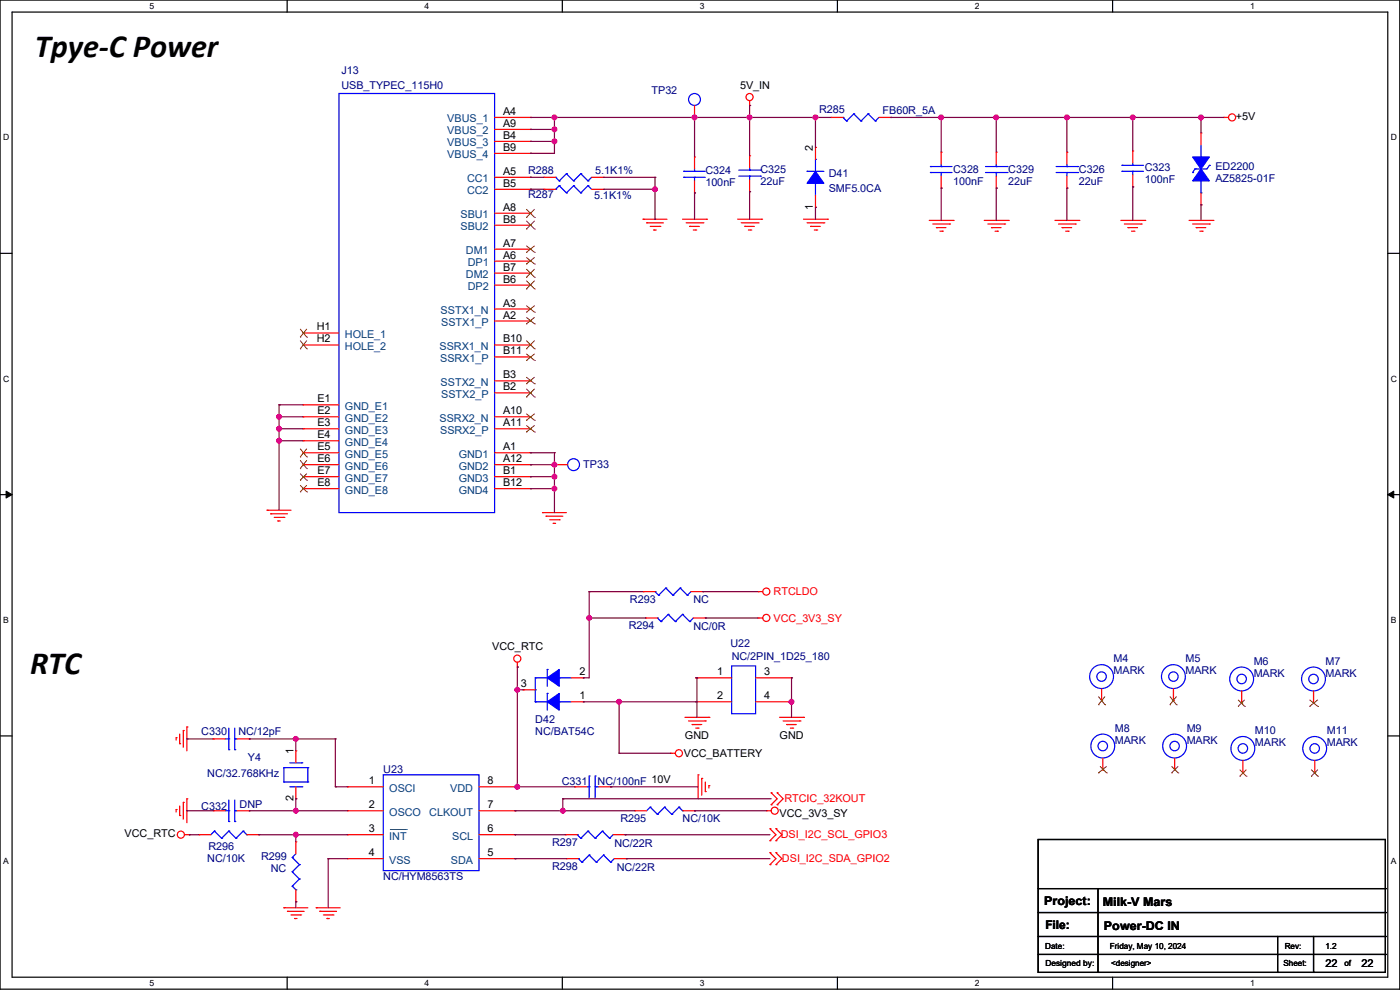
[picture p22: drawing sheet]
<svg xmlns="http://www.w3.org/2000/svg" width="297mm" height="210mm" viewBox="0 0 297 210" stroke-linecap="round" stroke-linejoin="round" font-family="sans-serif">
<defs><g id="words">
<g font-size="6.9">
<text x="7.4" y="12.1">Tpye-C Power</text>
<text x="6.4" y="142.9">RTC</text>
</g>
<g font-size="2.5">
<text x="221.5" y="191.9">Project:</text>
<text x="221.8" y="197">File:</text>
<text x="233.9" y="192.1">Milk-V Mars</text>
<text x="234.2" y="197.2">Power-DC IN</text>
</g>
<g font-size="2.3" fill="#000080">
<text x="72.4" y="15.8">J13</text>
<text x="72.4" y="18.8">USB_TYPEC_115H0</text>
<text x="138.2" y="19.9">TP32</text>
<text x="173.8" y="23.9">R285</text>
<text x="187.2" y="24.2">FB60R_5A</text>
<text x="112" y="36.9">R288</text>
<text x="112" y="42">R287</text>
<text x="126.3" y="36.9">5.1K1%</text>
<text x="149.6" y="36.9">C324</text>
<text x="149.6" y="39.4">100nF</text>
<text x="161.3" y="36.6">C325</text>
<text x="161.3" y="39.2">22uF</text>
<text x="175.8" y="37.6">D41</text>
<text x="175.8" y="40.7">SMF5.0CA</text>
<text x="202.2" y="36.6">C328</text>
<text x="202.2" y="39.2">100nF</text>
<text x="213.9" y="36.6">C329</text>
<text x="213.9" y="39.2">22uF</text>
<text x="228.9" y="36.6">C326</text>
<text x="228.9" y="39.2">22uF</text>
<text x="242.9" y="36.4">C323</text>
<text x="242.9" y="38.9">100nF</text>
<text x="257.8" y="36.1">ED2200</text>
<text x="257.8" y="38.7">AZ5825-01F</text>
<text x="126" y="42.2">5.1K1%</text>
<text x="123.7" y="99.4">TP33</text>
<text x="133.6" y="127.8">R293</text>
<text x="147.1" y="127.8">NC</text>
<text x="133.4" y="133.4">R294</text>
<text x="147.1" y="133.6">NC/0R</text>
<text x="155" y="137.2">U22</text>
<text x="155.2" y="140">NC/2PIN_1D25_180</text>
<text x="236.3" y="140.5">M4</text>
<text x="236.3" y="143">MARK</text>
<text x="251.5" y="140.5">M5</text>
<text x="251.5" y="143">MARK</text>
<text x="266" y="141">M6</text>
<text x="266" y="143.6">MARK</text>
<text x="281.2" y="141">M7</text>
<text x="281.2" y="143.6">MARK</text>
<text x="42.7" y="156">C330</text>
<text x="50.6" y="156">NC/12pF</text>
<text x="113.6" y="153.5">D42</text>
<text x="113.6" y="156">NC/BAT54C</text>
<text x="236.5" y="155.2">M8</text>
<text x="251.8" y="155.2">M9</text>
<text x="266.2" y="155.7">M10</text>
<text x="281.5" y="155.7">M11</text>
<text x="52.6" y="161.3">Y4</text>
<text x="236.5" y="157.8">MARK</text>
<text x="251.8" y="157.8">MARK</text>
<text x="266.2" y="158.3">MARK</text>
<text x="281.5" y="158.3">MARK</text>
<text x="44" y="164.9">NC/32.768KHz</text>
<text x="81.3" y="163.9">U23</text>
<text x="119.2" y="166.4">C331</text>
<text x="126.8" y="166.4">NC/100nF 10V</text>
<text x="42.7" y="171.7">C332</text>
<text x="50.8" y="171.5">DNP</text>
<text x="117.1" y="179.4">R297</text>
<text x="130.3" y="179.6">NC/22R</text>
<text x="131.6" y="174.3">R295</text>
<text x="144.8" y="174.3">NC/10K</text>
<text x="44" y="182.9">NC/10K</text>
<text x="44.2" y="180.4">R296</text>
<text x="55.4" y="182.4">R299</text>
<text x="57.4" y="185">NC</text>
<text x="117.1" y="184.4">R298</text>
<text x="130.8" y="184.7">NC/22R</text>
<text x="81.3" y="186.7">NC/HYM8563TS</text>
</g>
<g font-size="2.3">
<text x="157" y="18.8">5V_IN</text>
<text x="106.7" y="24.4">A4</text>
<text x="106.7" y="26.9">A9</text>
<text x="106.7" y="29.5">B4</text>
<text x="262.2" y="25.4">+5V</text>
<text x="106.7" y="32">B9</text>
<text x="172.5" y="32" transform="rotate(-90 172.5 32)">2</text>
<text x="106.7" y="37.1">A5</text>
<text x="106.7" y="39.6">B5</text>
<text x="106.7" y="44.7">A8</text>
<text x="106.7" y="47.2">B8</text>
<text x="172.5" y="44.5" transform="rotate(-90 172.5 44.5)">1</text>
<text x="106.7" y="52.3">A7</text>
<text x="106.7" y="54.9">A6</text>
<text x="106.7" y="57.4">B7</text>
<text x="106.7" y="59.9">B6</text>
<text x="106.7" y="65">A3</text>
<text x="67.2" y="70.1">H1</text>
<text x="106.7" y="67.6">A2</text>
<text x="67.2" y="72.6">H2</text>
<text x="106.7" y="75.2">B11</text>
<text x="106.7" y="72.6">B10</text>
<text x="106.7" y="80.3">B3</text>
<text x="106.7" y="82.8">B2</text>
<text x="67.3" y="85.3">E1</text>
<text x="67.3" y="87.9">E2</text>
<text x="106.7" y="87.9">A10</text>
<text x="67.3" y="90.4">E3</text>
<text x="67.3" y="93">E4</text>
<text x="67.3" y="95.5">E5</text>
<text x="106.7" y="95.5">A1</text>
<text x="106.7" y="90.4">A11</text>
<text x="67.3" y="98">E6</text>
<text x="67.3" y="100.6">E7</text>
<text x="106.7" y="98">A12</text>
<text x="106.7" y="100.6">B1</text>
<text x="67.3" y="103.1">E8</text>
<text x="106.7" y="103.1">B12</text>
<text x="104.4" y="138">VCC_RTC</text>
<text x="123" y="143.3">2</text>
<text x="152.2" y="143.3">1</text>
<text x="162.1" y="143.3">3</text>
<text x="110.5" y="145.8">3</text>
<text x="123" y="148.3">1</text>
<text x="152.2" y="148.3">2</text>
<text x="162.1" y="148.3">4</text>
<text x="62.2" y="160" transform="rotate(-90 62.2 160)">1</text>
<text x="145.1" y="160.6">VCC_BATTERY</text>
<text x="145.3" y="156.8">GND</text>
<text x="165.4" y="156.8">GND</text>
<text x="78.3" y="166.4">1</text>
<text x="103.4" y="166.4">8</text>
<text x="62.2" y="170" transform="rotate(-90 62.2 170)">2</text>
<text x="78.3" y="171.4">2</text>
<text x="103.4" y="171.4">7</text>
<text x="165.4" y="173.3">VCC_3V3_SY</text>
<text x="26.4" y="177.6">VCC_RTC</text>
<text x="78.3" y="176.5">3</text>
<text x="103.4" y="176.5">6</text>
<text x="78.3" y="181.6">4</text>
<text x="103.4" y="181.6">5</text>
<text x="281.2" y="205">22</text>
<text x="288.8" y="205">22</text>
</g>
<g font-size="2.3" fill="#004080">
<text x="94.9" y="25.9">VBUS_1</text>
<text x="94.9" y="28.5">VBUS_2</text>
<text x="94.9" y="33.6">VBUS_4</text>
<text x="94.9" y="31">VBUS_3</text>
<text x="99.1" y="38.7">CC1</text>
<text x="99.1" y="41.2">CC2</text>
<text x="97.7" y="46.3">SBU1</text>
<text x="97.7" y="48.8">SBU2</text>
<text x="98.9" y="53.9">DM1</text>
<text x="98.9" y="59">DM2</text>
<text x="99.2" y="56.4">DP1</text>
<text x="99.2" y="61.5">DP2</text>
<text x="73.2" y="71.7">HOLE_1</text>
<text x="93.5" y="66.6">SSTX1_N</text>
<text x="93.6" y="69.1">SSTX1_P</text>
<text x="73.2" y="74.2">HOLE_2</text>
<text x="93.2" y="74.2">SSRX1_N</text>
<text x="93.4" y="76.8">SSRX1_P</text>
<text x="93.5" y="81.8">SSTX2_N</text>
<text x="73.2" y="86.9">GND_E1</text>
<text x="73.2" y="89.5">GND_E2</text>
<text x="93.2" y="89.5">SSRX2_N</text>
<text x="93.6" y="84.4">SSTX2_P</text>
<text x="73.2" y="92">GND_E3</text>
<text x="73.2" y="94.5">GND_E4</text>
<text x="93.4" y="92">SSRX2_P</text>
<text x="73.2" y="97.1">GND_E5</text>
<text x="73.2" y="99.6">GND_E6</text>
<text x="97.3" y="97.1">GND1</text>
<text x="97.3" y="99.6">GND2</text>
<text x="73.2" y="102.2">GND_E7</text>
<text x="73.2" y="104.7">GND_E8</text>
<text x="97.3" y="104.7">GND4</text>
<text x="97.3" y="102.2">GND3</text>
<text x="82.6" y="167.9">OSCI</text>
<text x="95.5" y="167.9">VDD</text>
<text x="82.6" y="173">OSCO</text>
<text x="91.1" y="173">CLKOUT</text>
<text x="82.6" y="178.1">INT</text>
<text x="95.9" y="178.1">SCL</text>
<text x="82.6" y="183.2">VSS</text>
<text x="95.7" y="183.2">SDA</text>
</g>
<g font-size="2.3" fill="#f00">
<text x="164.1" y="126.3">RTCLDO</text>
<text x="164.1" y="131.9">VCC_3V3_SY</text>
<text x="166.4" y="170.2">RTCIC_32KOUT</text>
<text x="165.6" y="177.8">DSI_I2C_SCL_GPIO3</text>
<text x="165.9" y="182.9">DSI_I2C_SDA_GPIO2</text>
</g>
<g font-size="1.8">
<text x="31.7" y="1.9">5</text>
<text x="90.1" y="1.9">4</text>
<text x="148.5" y="1.9">3</text>
<text x="206.8" y="1.9">2</text>
<text x="265.2" y="1.9">1</text>
<text x=".7" y="29.8">D</text>
<text x="295.1" y="29.8">D</text>
<text x=".7" y="81">C</text>
<text x="295.1" y="81">C</text>
<text x=".7" y="132.1">B</text>
<text x="295.1" y="132.1">B</text>
<text x=".7" y="183.3">A</text>
<text x="295.1" y="183.3">A</text>
<text x="221.7" y="201.3">Date:</text>
<text x="235.5" y="201.3">Friday, May 10, 2024</text>
<text x="272.5" y="201.3">Rev:</text>
<text x="281.2" y="201.3">1.2</text>
<text x="31.7" y="209.2">5</text>
<text x="90.1" y="209.2">4</text>
<text x="148.5" y="209.2">3</text>
<text x="206.8" y="209.2">2</text>
<text x="221.8" y="204.8">Designed by:</text>
<text x="235.7" y="204.8">&lt;designer&gt;</text>
<text x="265.2" y="209.2">1</text>
<text x="272.3" y="204.8">Sheet:</text>
<text x="285.2" y="204.8">of</text>
</g>
</g></defs>
<path d="M0 0h296.9v209.8h-296.9zM2.6 2.6h291.8v204.7h-291.8z" fill="none" stroke="#000" stroke-width=".25"/>
<g fill="#fff">
<path d="M31.7 .3h1v2h-1z"/>
<path d="M31.7 207.5h1v2.1h-1z"/>
</g>
<path d="M60.9 0v2.6M60.9 207.3v2.5" fill="none" stroke="#000" stroke-width=".25"/>
<g fill="#fff">
<path d="M90.1 .3h1v2h-1z"/>
<path d="M90.1 207.5h1v2.1h-1z"/>
</g>
<path d="M119.3 0v2.6M119.3 207.3v2.5" fill="none" stroke="#000" stroke-width=".25"/>
<g fill="#fff">
<path d="M148.5 .3h1v2h-1z"/>
<path d="M148.5 207.5h1v2.1h-1z"/>
</g>
<path d="M177.7 0v2.6M177.7 207.3v2.5" fill="none" stroke="#000" stroke-width=".25"/>
<g fill="#fff">
<path d="M206.8 .3h1v2h-1z"/>
<path d="M206.8 207.5h1v2.1h-1z"/>
</g>
<path d="M236 0v2.6M236 207.3v2.5" fill="none" stroke="#000" stroke-width=".25"/>
<g fill="#fff">
<path d="M265.2 .3h1v2h-1z"/>
<path d="M265.2 207.5h1v2.1h-1z"/>
<path d="M.7 28.2h1.2v2h-1.2z"/>
<path d="M295 28.2h1.3v2h-1.3z"/>
<path d="M.7 79.3h1.2v2.1h-1.2z"/>
<path d="M295 79.3h1.3v2.1h-1.3z"/>
</g>
<path d="M0 53.7h2.6M294.4 53.7h2.5" fill="none" stroke="#000" stroke-width=".25"/>
<g fill="#fff">
<path d="M.7 130.5h1.2v2h-1.2z"/>
<path d="M295 130.5h1.2v2h-1.2z"/>
</g>
<path d="M0 104.9h2.6M294.4 104.9h2.5" fill="none" stroke="#000" stroke-width=".25"/>
<path d="M1.3 104.2l1.3 .7-1.3 .7zM294.4 104.9l1.3-.7v1.4z" fill="#000" stroke="#000" stroke-width=".21"/>
<g fill="#fff">
<path d="M.7 181.7h1.2v2h-1.2z"/>
<path d="M295 181.7h1.2v2h-1.2z"/>
</g>
<g fill="none" stroke="#000" stroke-width=".25">
<path d="M0 156.1h2.6M294.4 156.1h2.5M220.2 178.1h73.7v28.2h-73.7zM220.2 188.5h73.7M220.2 193.6h73.7M220.2 198.6h73.7M232.9 188.5v17.8M271 198.6v7.7M278.7 198.6v7.7M293.9 188.5h.1M293.9 193.6h.1M293.9 198.6h.1"/>
<path d="M220.2 202.5h73.7M232.9 206.3h.1M271 206.3h.1M278.7 206.3h.1M293.9 202.5h.1"/>
</g>
<g fill="none" stroke="#f00" stroke-width=".25">
<path d="M104.9 24.9h7.6M104.9 37.6h7.6M104.9 27.5h7.6M104.9 32.5h7.6M104.9 30h7.6M112.5 24.9h.1M112.5 37.6h.1M112.5 27.5h.1M112.5 32.5h.1M112.5 30h.1M115.3 37.6h.1M115.3 37.6h2.6"/>
<path d="M125.5 37.6h2.5M128 37.6h.1M147.3 24.9h.1M147.3 33.3h.1M147.3 22.4v2.5M147.3 33.3v2.5M147.3 38.4v2.5M159 22.4h.1M159 33h.1M159 21.4v1M159 33v2.6M159 38.1v2.6"/>
<path d="M173 31.3h.1M173 31.3v2.5M176.3 24.9h.1M176.3 24.9h2.5M186.5 24.9h2.5M189 24.9h.1M199.7 32.3h.1M199.7 39.9h.1M199.7 32.3v2.5M199.7 37.4v2.5M211.3 32.3h.1M211.3 39.9h.1"/>
<path d="M211.3 32.3v2.5M211.3 37.4v2.5M226.3 32.3h.1M226.3 39.9h.1M226.3 32.3v2.5M226.3 37.4v2.5M240.3 32h.1M240.3 39.6h.1M240.3 32v2.6M240.3 37.1v2.5M254.8 28.2h.1M254.8 28.2v2.6"/>
<path d="M259.6 24.9h.1M259.6 24.9h1M104.9 55.4h7.6M104.9 52.9h7.6M104.9 45.2h7.6M104.9 47.8h7.6M104.9 57.9h7.6M104.9 40.2h7.6M112.5 55.4h.1M112.5 52.9h.1M112.5 45.2h.1M112.5 47.8h.1"/>
<path d="M112.5 57.9h.1M112.5 40.2h.1M115.3 40.2h.1M115.3 40.2h2.6M125.5 40.2h2.5M128 40.2h.1M136.4 46.5h.1M136.4 46.5h5.1M137.2 47.3h.1M137.2 47.3h3.5M137.9 48h2.1M138.7 48.8h.1"/>
<path d="M138.7 48.8h.5M140 48h.1M144.8 46.5h5.1M145.6 47.3h3.5M146.3 48h.1M146.3 48h2.1M147.1 48.8h.5M147.3 40.9h.1M147.6 48.8h.1M149.1 47.3h.1M149.9 46.5h.1M156.5 46.5h5.1"/>
<path d="M157.2 47.3h3.6M158 48h.1M158 48h2M158.8 48.8h.5M159 40.7h.1M159.3 48.8h.1M160.8 47.3h.1M161.6 46.5h.1M170.5 46.5h5M171.2 47.3h3.6M172 48h.1M172 48h2"/>
<path d="M172.7 48.8h.5M173 44h.1M173 41.4v2.6M173.2 48.8h.1M174.8 47.3h.1M175.5 46.5h.1M197.1 46.8h5.1M197.9 47.5h3.5M198.6 48.3h.1M198.6 48.3h2.1M199.4 49h.5M199.9 49h.1"/>
<path d="M201.4 47.5h.1M202.2 46.8h.1M208.8 46.8h5.1M209.6 47.5h3.5M210.3 48.3h.1M210.3 48.3h2.1M211.1 49h.5M211.6 49h.1M213.1 47.5h.1M213.9 46.8h.1M223.8 46.8h5.1M224.6 47.5h3.5"/>
<path d="M225.3 48.3h.1M225.3 48.3h2.1M226.1 49h.5M226.6 49h.1M228.1 47.5h.1M228.9 46.8h.1M237.8 46.8h5M238.5 47.5h3.6M239.3 48.3h.1M239.3 48.3h2M240.1 49h.5M240.6 49h.1"/>
<path d="M242.1 47.5h.1M242.8 46.8h.1M252.2 46.8h5.1M253 47.5h3.6M253.8 48.3h.1M253.8 48.3h2M254.5 49h.5M254.8 43.5h.1M254.8 40.9v2.6M255 49h.1M256.6 47.5h.1M257.3 46.8h.1"/>
<path d="M64.3 70.6h.1M64.3 73.2h.1M64.3 73.2h7.6M64.3 70.6h7.6M104.9 68.1h7.6M104.9 65.6h7.6M104.9 75.7h7.6M104.9 73.2h7.6M104.9 60.5h7.6M112.5 68.1h.1M112.5 65.6h.1M112.5 75.7h.1"/>
<path d="M112.5 73.2h.1M112.5 60.5h.1M64.3 85.9h.1M64.3 88.4h.1M64.3 91h.1M64.3 93.5h.1M64.3 96h.1M64.3 98.6h.1M64.3 96h7.6M64.3 88.4h7.6M64.3 91h7.6M64.3 98.6h7.6"/>
<path d="M64.3 85.9h7.6M64.3 93.5h7.6M104.9 96h7.6M104.9 88.4h7.6M104.9 91h7.6M104.9 98.6h7.6M104.9 80.8h7.6M104.9 83.3h7.6M112.5 96h.1M112.5 88.4h.1M112.5 91h.1M112.5 98.6h.1"/>
<path d="M112.5 80.8h.1M112.5 83.3h.1M117.9 98.6h.1M117.9 98.6h2.5M56.7 108.2h.1M56.7 108.2h5M57.4 109h.1M57.4 109h3.6M58.2 109.7h2M58.9 110.5h.1M58.9 110.5h.6M60.2 109.7h.1"/>
<path d="M64.3 101.1h.1M64.3 103.7h.1M64.3 103.7h7.6M64.3 101.1h7.6M104.9 103.7h7.6M104.9 101.1h7.6M112.5 103.7h.1M112.5 101.1h.1M115.1 108.7h.1M115.1 108.7h5.1M115.8 109.5h.1M115.8 109.5h3.6"/>
<path d="M116.6 110.3h2M117.4 111h.1M117.4 111h.5M118.6 110.3h.1M136.4 125.5h.1M136.4 125.5h2.6M136.9 131.1h.1M136.9 131.1h2.6M146.6 125.5h2.5M147.1 131.1h2.5M149.1 125.5h.1M149.6 131.1h.1"/>
<path d="M160.8 125.5h.1M160.8 131.1h.1M160.8 125.5h1M160.8 131.1h1M37.4 156.5h.1M37.4 156.5v.5M38.1 157.8h.1M38.1 155.7v2.1M38.9 155h.1M38.9 155v3.5M39.6 154.2h.1M39.6 154.2v5.1"/>
<path d="M45.2 156.7h.1M45.2 156.7h2.6M50.3 156.7h2.6M52.9 156.7h.1M62.8 159.3h.1M62.8 159.3v2.5M109.7 141.5h.1M109.7 140.5v1M111 146.3h.1M111 146.3h2.6M121.2 143.8h2.5M121.2 148.9h2.5"/>
<path d="M123.7 148.9h.1M123.7 143.8h.1M142.3 159.8h.1M142.3 159.8h1M145.3 152.2h5.1M146.1 152.9h3.5M146.8 153.7h.1M146.8 153.7h2.1M147.6 143.8h.1M147.6 148.9h.1M147.6 154.5h.5M147.6 143.8h7.6"/>
<path d="M147.6 148.9h7.6M148.1 154.5h.1M149.6 152.9h.1M150.4 152.2h.1M160.3 143.8h7.6M160.3 148.9h7.6M165.4 152.2h5.1M166.1 152.9h3.6M166.9 153.7h.1M166.9 153.7h2M167.7 154.5h.5M167.9 143.8h.1"/>
<path d="M167.9 148.9h.1M168.2 154.5h.1M169.7 152.9h.1M170.5 152.2h.1M233.7 148.6h.1M233.7 146.1v2.5M248.9 148.6h.1M248.9 146.1v2.5M263.4 149.1h.1M263.4 146.6v2.5M278.7 149.1h.1M278.7 146.6v2.5"/>
<path d="M37.4 171.7h.1M37.4 171.7v.5M38.1 173h.1M38.1 171v2M38.9 170.2h.1M38.9 170.2v3.6M39.1 177.1h1.1M39.6 169.4h.1M39.6 169.4v5.1M40.2 177.1h.1M42.2 177.1h.1M42.2 177.1h2.5"/>
<path d="M45.2 172h.1M45.2 172h2.6M50.3 172h2.6M52.3 177.1h2.6M52.9 172h.1M54.9 177.1h.1M62.8 169.4h.1M62.8 178.6h.1M62.8 166.9v2.5M62.8 178.6v2.5M73.7 166.9h.1M73.7 172h.1"/>
<path d="M73.7 177.1h.1M73.7 177.1h7.6M73.7 172h7.6M73.7 166.9h7.6M101.6 177.1h7.6M101.6 172h7.6M101.6 166.9h7.6M109.2 177.1h.1M109.2 172h.1M109.2 166.9h.1M119.9 177.1h.1M119.9 177.1h2.5"/>
<path d="M121.9 166.9h.1M121.9 166.9h2.6M127 166.9h2.6M129.6 166.9h.1M130.1 177.1h2.5M132.6 177.1h.1M134.6 172h.1M134.6 172h2.6M144.8 172h2.5M147.3 172h.1M148.1 164.4h.1M148.1 164.4v5"/>
<path d="M148.9 165.1h.1M148.9 165.1v3.6M149.6 167.9h.1M149.6 165.9v2M150.4 166.6h.1M150.4 166.6v.6M162.6 172h.1M162.6 172h1M163.3 178.3h.1M163.3 175.8h.1M163.3 175.8l1.3 1.3-1.3 1.2M163.6 170.7h.1"/>
<path d="M163.6 168.2h.1M163.6 168.2l1.3 1.2-1.3 1.3M164.6 178.3h.1M164.6 175.8h.1M164.6 175.8l1.3 1.3-1.3 1.2M164.9 170.7h.1M164.9 168.2h.1M164.9 168.2l1.2 1.2-1.2 1.3M234 163.3h.1M234 160.8v2.5M249.2 163.3h.1M249.2 160.8v2.5"/>
<path d="M263.7 163.9h.1M263.7 161.3v2.6M278.9 163.9h.1M278.9 161.3v2.6M60.2 192.6h.1M60.2 192.6h5.1M61 193.3h.1M61 193.3h3.5M61.7 194.1h2.1M62.5 194.8h.1M62.5 194.8h.5M62.8 191.3h.1"/>
<path d="M62.8 188.7v2.6M63.8 194.1h.1M67.1 192.6h.1M67.1 192.6h5.1M67.8 193.3h.1M67.8 193.3h3.6M68.6 194.1h2M69.4 194.8h.1M69.4 194.8h.5M70.6 194.1h.1M73.7 182.1h.1M73.7 182.1h7.6"/>
<path d="M101.6 182.1h7.6M109.2 182.1h.1M120.2 182.1h.1M120.2 182.1h2.5M130.3 182.1h2.6M132.9 182.1h.1M163.3 183.4h.1M163.3 180.9h.1M163.3 180.9l1.3 1.2-1.3 1.3M164.6 183.4h.1M164.6 180.9h.1M164.6 180.9l1.3 1.2-1.3 1.3"/>
<circle cx="159" cy="20.6" r=".75"/>
<circle cx="261.4" cy="24.9" r=".75"/>
<circle cx="109.7" cy="139.7" r=".75"/>
<circle cx="162.6" cy="131.1" r=".75"/>
<circle cx="162.6" cy="125.5" r=".75"/>
<circle cx="144" cy="159.8" r=".75"/>
<circle cx="38.4" cy="177" r=".75"/>
<circle cx="164.3" cy="172" r=".75"/>
</g>
<g fill="none" stroke="#00f" stroke-width=".25">
<path d="M71.9 19.8h33v88.9h-33zM117.9 37.6h.1M117.9 37.6l.7 .8M118.6 38.4h.1M118.6 39.4h.1M118.6 39.4l1.6 1.5M118.6 39.4l-.7 .8M120.2 36.9h.1M120.2 36.9l1.5 1.5M120.2 36.9l-1.6 1.5M121.7 38.4h.1M121.7 39.4h.1"/>
<path d="M121.7 39.4l1.5 1.5M121.7 39.4l-1.5 1.5M123.2 36.9h.1M123.2 36.9l1.5 1.5M123.2 36.9l-1.5 1.5M124.7 38.4h.1M124.7 39.4h.1M124.7 39.4l.8 .8M124.7 39.4l-1.5 1.5M125.5 37.6l-.8 .8M145.1 37.6h.1M145.1 36.3h.1"/>
<path d="M145.1 36.3h4.5M145.1 37.6h4.5M147.3 36.3h.1M147.3 37.6h.1M147.3 35.8v.5M147.3 37.6v.8M156.7 37.4h4.6M156.7 36.1h4.6M159 36.1h.1M159 37.4h.1M159 35.6v.5M159 37.4v.7"/>
<path d="M161.3 37.4h.1M161.3 36.1h.1M171.2 36.3h.1M171.2 36.3h3.6M173 38.9h.1M173 33.8h.1M173 33.8v2.5M173 38.9v2.5M178.8 24.9h.1M178.8 24.9l.8 .8M179.6 25.7h.1M181.1 24.2h.1"/>
<path d="M181.1 24.2l1.5 1.5M181.1 24.2l-1.5 1.5M182.6 25.7h.1M184.2 24.2h.1M184.2 24.2l1.5 1.5M184.2 24.2l-1.6 1.5M185.7 25.7h.1M186.5 24.9l-.8 .8M197.4 36.6h.1M197.4 35.3h.1M197.4 36.6h4.6M197.4 35.3h4.6"/>
<path d="M199.7 35.3h.1M199.7 36.6h.1M199.7 34.8v.5M199.7 36.6v.8M209.1 36.6h4.5M209.1 35.3h4.5M211.3 35.3h.1M211.3 36.6h.1M211.3 34.8v.5M211.3 36.6v.8M213.6 36.6h.1M213.6 35.3h.1"/>
<path d="M224 36.6h4.6M224 35.3h4.6M226.3 35.3h.1M226.3 36.6h.1M226.3 34.8v.5M226.3 36.6v.8M228.6 36.6h.1M228.6 35.3h.1M238 36.3h.1M238 35.1h.1M238 36.3h4.6M238 35.1h4.6"/>
<path d="M240.3 35.1h.1M240.3 36.3h.1M240.3 34.6v.5M240.3 36.3v.8M253 36.6h.1M253.5 35.8h.1M253.5 35.8l-.5 .8M254.8 33.3h.1M254.8 30.8v2.5M254.8 38.4v2.5M256.6 35.1h.1M256.6 35.1l-.5 .7h-2.6"/>
<path d="M117.9 40.2h.1M120.2 40.9h.1M123.2 40.9h.1M254.8 40.9h.1M139 125.5h.1M139 125.5l.7 .8M139.5 131.1h.1M139.5 131.1l.7 .7M139.7 126.3h.1M140.2 131.8h.1M141.2 124.7h.1M141.2 124.7l1.6 1.6"/>
<path d="M141.2 124.7l-1.5 1.6M141.8 130.3h.1M141.8 130.3l-1.6 1.5M141.8 130.3l1.5 1.5M142.8 126.3h.1M143.3 131.8h.1M144.3 124.7h.1M144.3 124.7l1.5 1.6M144.3 124.7l-1.5 1.6M144.8 130.3h.1M144.8 130.3l1.5 1.5M144.8 130.3l-1.5 1.5"/>
<path d="M145.8 126.3h.1M146.3 131.8h.1M146.6 125.5l-.8 .8M147.1 131.1l-.8 .7M47.8 156.7h.7M48.5 159h.1M48.5 156.7h.1M48.5 154.5v4.5M49.8 156.7h.1M49.8 159h.1M49.8 154.5v4.5M49.8 156.7h.5"/>
<path d="M113.6 148.9h.1M113.6 143.8h.1M113.6 146.3h.1M113.6 148.9h2.5M113.6 143.8h2.5M113.6 143.8v5.1M116.1 147.1h.1M116.1 142h.1M116.1 142v3.6M116.1 147.1v3.5M118.6 148.9h.1M118.6 143.8h.1"/>
<path d="M118.6 148.9h2.6M118.6 143.8h2.6M155.2 141.2h5.1v10.2h-5.1zM45.5 176.3h.1M45.5 176.3l-.8 .8M45.5 176.3l1.5 1.5M47 177.8h.1M47.8 172h.7M48.5 174.3h.1M48.5 172h.1M48.5 176.3h.1M48.5 169.7v4.6"/>
<path d="M48.5 176.3l-1.5 1.5M48.5 176.3l1.6 1.5M49.8 172h.1M49.8 174.3h.1M49.8 172h.5M49.8 169.7v4.6M50.1 177.8h.1M51.6 176.3h.1M51.6 176.3l-1.5 1.5M51.6 176.3l.7 .8M52.3 177.1h.1M60.2 165.9h.1"/>
<path d="M60.2 162.8h.1M60.2 162.8h5.1M60.2 165.9h5.1M60.2 162.8v3.1M61.5 166.9h2.5M61.5 161.8h2.5M64 161.8h.1M64 166.9h.1M65.3 162.8h.1M65.3 165.9h.1M65.3 162.8v3.1M81.3 164.4h20.3v20.3h-20.3z"/>
<path d="M122.4 177.1h.1M122.4 177.1l.8 .7M123.2 177.8h.1M124.5 166.9h.5M124.7 176.3h.1M124.7 176.3l1.6 1.5M124.7 176.3l-1.5 1.5M125 166.9h.1M125 164.6h.1M125 164.6v4.6M126.3 177.8h.1M126.3 164.6h.1"/>
<path d="M126.3 166.9h.1M126.3 166.9h.7M126.3 164.6v4.6M127.8 176.3h.1M127.8 176.3l1.5 1.5M127.8 176.3l-1.5 1.5M129.3 177.8h.1M130.1 177.1l-.8 .7M137.9 171.2h.1M137.9 171.2l-.7 .8M137.9 171.2l1.6 1.5M139.5 172.7h.1"/>
<path d="M141 171.2h.1M141 171.2l-1.5 1.5M141 171.2l1.5 1.5M142.5 172.7h.1M144 171.2h.1M144 171.2l-1.5 1.5M144 171.2l.8 .8M144.8 172h.1M62 181.9h.1M62 184.9h.1M62 188h.1M62 181.9l1.5 1.5"/>
<path d="M62 184.9l1.5 1.6M62 188l.8 .7M62.8 188.7h.1M62.8 181.1l-.8 .8M63.5 183.4h.1M63.5 186.5h.1M63.5 183.4l-1.5 1.5M63.5 186.5l-1.5 1.5M122.7 182.1h.1M122.7 182.1l.8 .8M123.5 182.9h.1M125 181.4h.1"/>
<path d="M125 181.4l1.5 1.5M125 181.4l-1.5 1.5M126.5 182.9h.1M128 181.4h.1M128 181.4l1.6 1.5M128 181.4l-1.5 1.5M129.6 182.9h.1M130.3 182.1l-.7 .8"/>
<circle cx="147.3" cy="21.1" r="1.26"/>
<circle cx="121.7" cy="98.6" r="1.26"/>
<circle cx="233.7" cy="143.5" r="2.53"/>
<circle cx="233.7" cy="143.5" r="1.01"/>
<circle cx="233.9" cy="158.3" r="2.53"/>
<circle cx="233.9" cy="158.3" r="1.01"/>
<circle cx="248.9" cy="143.5" r="2.53"/>
<circle cx="248.9" cy="143.5" r="1.01"/>
<circle cx="249.2" cy="158.3" r="2.53"/>
<circle cx="249.2" cy="158.3" r="1.01"/>
<circle cx="263.4" cy="144" r="2.53"/>
<circle cx="263.4" cy="144" r="1.01"/>
<circle cx="263.7" cy="158.8" r="2.53"/>
<circle cx="263.7" cy="158.8" r="1.01"/>
<circle cx="278.6" cy="144" r="2.53"/>
<circle cx="278.6" cy="144" r="1.01"/>
<circle cx="278.9" cy="158.8" r="2.53"/>
<circle cx="278.9" cy="158.8" r="1.01"/>
</g>
<g fill="none" stroke="#804000" stroke-width=".21">
<path d="M111.7 56h.1M111.7 53.5h.1M111.7 46.1h.1M111.7 48.6h.1M111.7 58.8h.1M111.7 54.6l1.7 1.4M111.7 52.1l1.7 1.4M111.7 44.4l1.7 1.7M111.7 46.8l1.7 1.8M111.7 57.1l1.7 1.7M111.7 59.5l1.7 1.8M113.4 56h.1"/>
<path d="M113.4 53.5h.1M113.4 46.1h.1M113.4 48.6h.1M113.4 58.8h.1M113.4 54.6l-1.7 1.4M113.4 52.1l-1.7 1.4M113.4 44.4l-1.7 1.7M113.4 46.8l-1.7 1.8M113.4 57.1l-1.7 1.7M113.4 59.5l-1.7 1.8M63.7 71.5h.1M63.7 74h.1"/>
<path d="M63.7 69.8l1.4 1.7M63.7 72.2l1.4 1.8M65.1 71.5h.1M65.1 74h.1M65.1 69.8l-1.4 1.7M65.1 72.2l-1.4 1.8M111.7 68.7h.1M111.7 66.2h.1M111.7 76.5h.1M111.7 74h.1M111.7 61.3h.1M111.7 67.3l1.7 1.4"/>
<path d="M111.7 64.8l1.7 1.4M111.7 75.1l1.7 1.4M111.7 72.2l1.7 1.8M113.4 68.7h.1M113.4 66.2h.1M113.4 76.5h.1M113.4 74h.1M113.4 61.3h.1M113.4 67.3l-1.7 1.4M113.4 64.8l-1.7 1.4M113.4 75.1l-1.7 1.4M113.4 72.2l-1.7 1.8"/>
<path d="M63.7 96.9h.1M63.7 99.4h.1M63.7 95.2l1.4 1.7M63.7 97.6l1.4 1.8M65.1 96.9h.1M65.1 99.4h.1M65.1 95.2l-1.4 1.7M65.1 97.6l-1.4 1.8M111.7 89.2h.1M111.7 91.6h.1M111.7 81.4h.1M111.7 84.2h.1"/>
<path d="M111.7 87.8l1.7 1.4M111.7 90.2l1.7 1.4M111.7 80l1.7 1.4M111.7 82.5l1.7 1.7M113.4 89.2h.1M113.4 91.6h.1M113.4 81.4h.1M113.4 84.2h.1M113.4 87.8l-1.7 1.4M113.4 90.2l-1.7 1.4M113.4 80l-1.7 1.4M113.4 82.5l-1.7 1.7"/>
<path d="M63.7 101.9h.1M63.7 104.3h.1M63.7 100.5l1.4 1.4M63.7 102.9l1.4 1.4M65.1 101.9h.1M65.1 104.3h.1M65.1 100.5l-1.4 1.4M65.1 102.9l-1.4 1.4M233 149.5h.1M233 147.7l1.4 1.8M234.4 149.5h.1M234.4 147.7l-1.4 1.8"/>
<path d="M248.2 149.5h.1M248.2 147.7l1.4 1.8M249.6 149.5h.1M249.6 147.7l-1.4 1.8M262.6 149.9h.1M262.6 148.4l1.5 1.5M264.1 149.9h.1M264.1 148.4l-1.5 1.5M277.8 149.9h.1M277.8 148.4l1.8 1.5M279.6 149.9h.1M279.6 148.4l-1.8 1.5"/>
<path d="M233 164h.1M233.4 162.6l1.4 1.4M234.8 164h.1M234.8 162.6l-1.8 1.4M248.5 164h.1M248.5 162.6l1.4 1.4M249.9 164h.1M249.9 162.6l-1.4 1.4M263 164.7h.1M263 163.3l1.4 1.4M264.4 164.7h.1M264.4 163.3l-1.4 1.4"/>
<path d="M278.2 164.7h.1M278.2 163.3l1.4 1.4M279.6 164.7h.1M279.6 163.3l-1.4 1.4"/>
</g>
<g fill="#00f" stroke="#00f" stroke-width=".25">
<path d="M173 36.3l1.8 2.6h-3.6z" fill-rule="evenodd"/>
<path d="M253 33.3h3.6l-1.8 2.5z" fill-rule="evenodd"/>
<path d="M254.8 35.8l1.8 2.6h-3.6z" fill-rule="evenodd"/>
<path d="M116.1 148.9l2.5-1.8v3.5z" fill-rule="evenodd"/>
<path d="M116.1 143.8l2.5-1.8v3.6z" fill-rule="evenodd"/>
</g>
<path d="M82.7 176h3.6M86.3 176h.1" fill="none" stroke="#004080" stroke-width=".21"/>
<g fill="none" stroke="#800040" stroke-width=".25">
<path d="M112.5 27.5h.1M112.5 24.9h.1M112.5 30h.1M112.5 32.5h.1M112.5 37.6h.1M112.5 27.5h5.1M112.5 24.9h63.8M112.5 30h5.1M112.5 37.6h2.8M117.6 24.9h.1M117.6 27.5h.1M117.6 30h.1"/>
<path d="M117.6 24.9v7.6h-5.1M128 37.6h11M139 37.6h.1M139 37.6v8.9M147.3 24.9h.1M147.3 24.9v8.4M159 24.9h.1M159 22.4h.1M159 22.4v10.6M173 24.9h.1M173 24.9v6.4M189 24.9h.1"/>
<path d="M189 24.9h70.6M199.7 39.9h.1M199.7 24.9h.1M199.7 24.9v7.4M199.7 39.9v6.9M211.3 24.9h.1M211.3 39.9h.1M211.3 24.9v7.4M211.3 39.9v6.9M226.3 39.9h.1M226.3 24.9h.1M226.3 24.9v7.4"/>
<path d="M226.3 39.9v6.9M240.3 24.9h.1M240.3 39.6h.1M240.3 24.9v7.1M240.3 39.6v7.2M254.8 24.9h.1M254.8 24.9v3.3M112.5 40.2h.1M112.5 40.2h2.8M128 40.2h11M139 40.2h.1M139 46.5h.1"/>
<path d="M147.3 40.9h.1M147.3 40.9v5.6M159 40.7h.1M159 40.7v5.8M173 44h.1M173 44v2.5M254.8 43.5h.1M254.8 43.5v3.3M59.2 85.9h.1M59.2 88.4h.1M59.2 91h.1M59.2 93.5h.1"/>
<path d="M59.2 85.9h5.1M59.2 85.9v22.3M59.2 88.4h5.1M59.2 91h5.1M59.2 93.5h5.1M112.5 96h.1M112.5 98.6h.1M112.5 96h5.1M112.5 98.6h5.4M117.6 96h.1M117.6 98.6h.1M117.6 96v12.7"/>
<path d="M112.5 101.1h.1M112.5 103.7h.1M112.5 101.1h5.1M112.5 103.7h5.1M117.6 101.1h.1M117.6 103.7h.1M125 131.1h.1M125 125.5h.1M125 125.5v18.3h-1.3M125 131.1h11.9M125 125.5h11.4M149.1 125.5h.1"/>
<path d="M149.1 125.5h11.7M149.6 131.1h.1M149.6 131.1h11.2M39.6 156.7h.1M39.6 156.7h5.6M52.9 156.7h.1M52.9 156.7h18.2M62.8 156.7h.1M62.8 156.7v2.6M71.1 156.7h.1M71.1 156.7v10.2M109.7 146.3h.1"/>
<path d="M109.7 141.5h.1M109.7 146.3h1.3M109.7 141.5v25.4M123.7 148.9h.1M123.7 143.8h.1M123.7 148.9h23.9M131.3 148.9h.1M131.3 159.8h.1M131.3 148.9v10.9M131.3 159.8h11M147.6 143.8h.2M147.8 143.8h.1"/>
<path d="M147.8 143.8v8.4M167.9 148.9h.1M167.9 143.8h.1M167.9 143.8v8.4M39.6 172h.1M39.6 172h5.6M40.2 177.1h.1M40.2 177.1h2M52.9 172h.1M52.9 172h20.8M54.9 177.1h.1M54.9 177.1h18.8"/>
<path d="M62.8 169.4h.1M62.8 172h.1M62.8 177.1h.1M62.8 169.4v2.6M62.8 177.1v1.5M71.1 166.9h.1M71.1 166.9h2.6M109.2 177.1h.1M109.2 172h.1M109.2 166.9h.1M109.2 177.1h10.7M109.2 172h25.4"/>
<path d="M109.2 166.9h12.7M109.7 166.9h.1M119.4 169.4h.1M119.4 172h.1M119.4 169.4h44.2M119.4 169.4v2.6M129.6 166.9h.1M129.6 166.9h18.5M132.6 177.1h.1M132.6 177.1h30.7M147.3 172h.1M147.3 172h15.3"/>
<path d="M62.8 191.3h.1M62.8 191.3v1.3M69.6 182.1h.1M69.6 182.1h4.1M69.6 182.1v10.5M109.2 182.1h.1M109.2 182.1h11M132.9 182.1h.1M132.9 182.1h30.4"/>
</g>
<g fill="#f0f" stroke="#f0f" stroke-width=".25">
<circle cx="117.6" cy="98.6" r=".5"/>
<circle cx="117.6" cy="101.1" r=".5"/>
<circle cx="117.6" cy="103.6" r=".5"/>
<circle cx="59.2" cy="88.4" r=".5"/>
<circle cx="59.2" cy="90.9" r=".5"/>
<circle cx="117.6" cy="27.4" r=".5"/>
<circle cx="117.6" cy="24.9" r=".5"/>
<circle cx="117.6" cy="30" r=".5"/>
<circle cx="59.2" cy="93.5" r=".5"/>
<circle cx="226.3" cy="24.9" r=".5"/>
<circle cx="211.3" cy="24.9" r=".5"/>
<circle cx="240.3" cy="24.9" r=".5"/>
<circle cx="254.8" cy="24.9" r=".5"/>
<circle cx="159" cy="24.9" r=".5"/>
<circle cx="147.3" cy="24.9" r=".5"/>
<circle cx="173" cy="24.9" r=".5"/>
<circle cx="199.7" cy="24.9" r=".5"/>
<circle cx="119.4" cy="172" r=".5"/>
<circle cx="62.7" cy="156.7" r=".5"/>
<circle cx="109.7" cy="166.9" r=".5"/>
<circle cx="109.7" cy="146.3" r=".5"/>
<circle cx="62.7" cy="177" r=".5"/>
<circle cx="62.7" cy="172" r=".5"/>
<circle cx="125" cy="131.1" r=".5"/>
<circle cx="131.3" cy="148.9" r=".5"/>
<circle cx="167.9" cy="148.9" r=".5"/>
<circle cx="138.9" cy="40.1" r=".5"/>
</g>
<use href="#words"/>
</svg>
